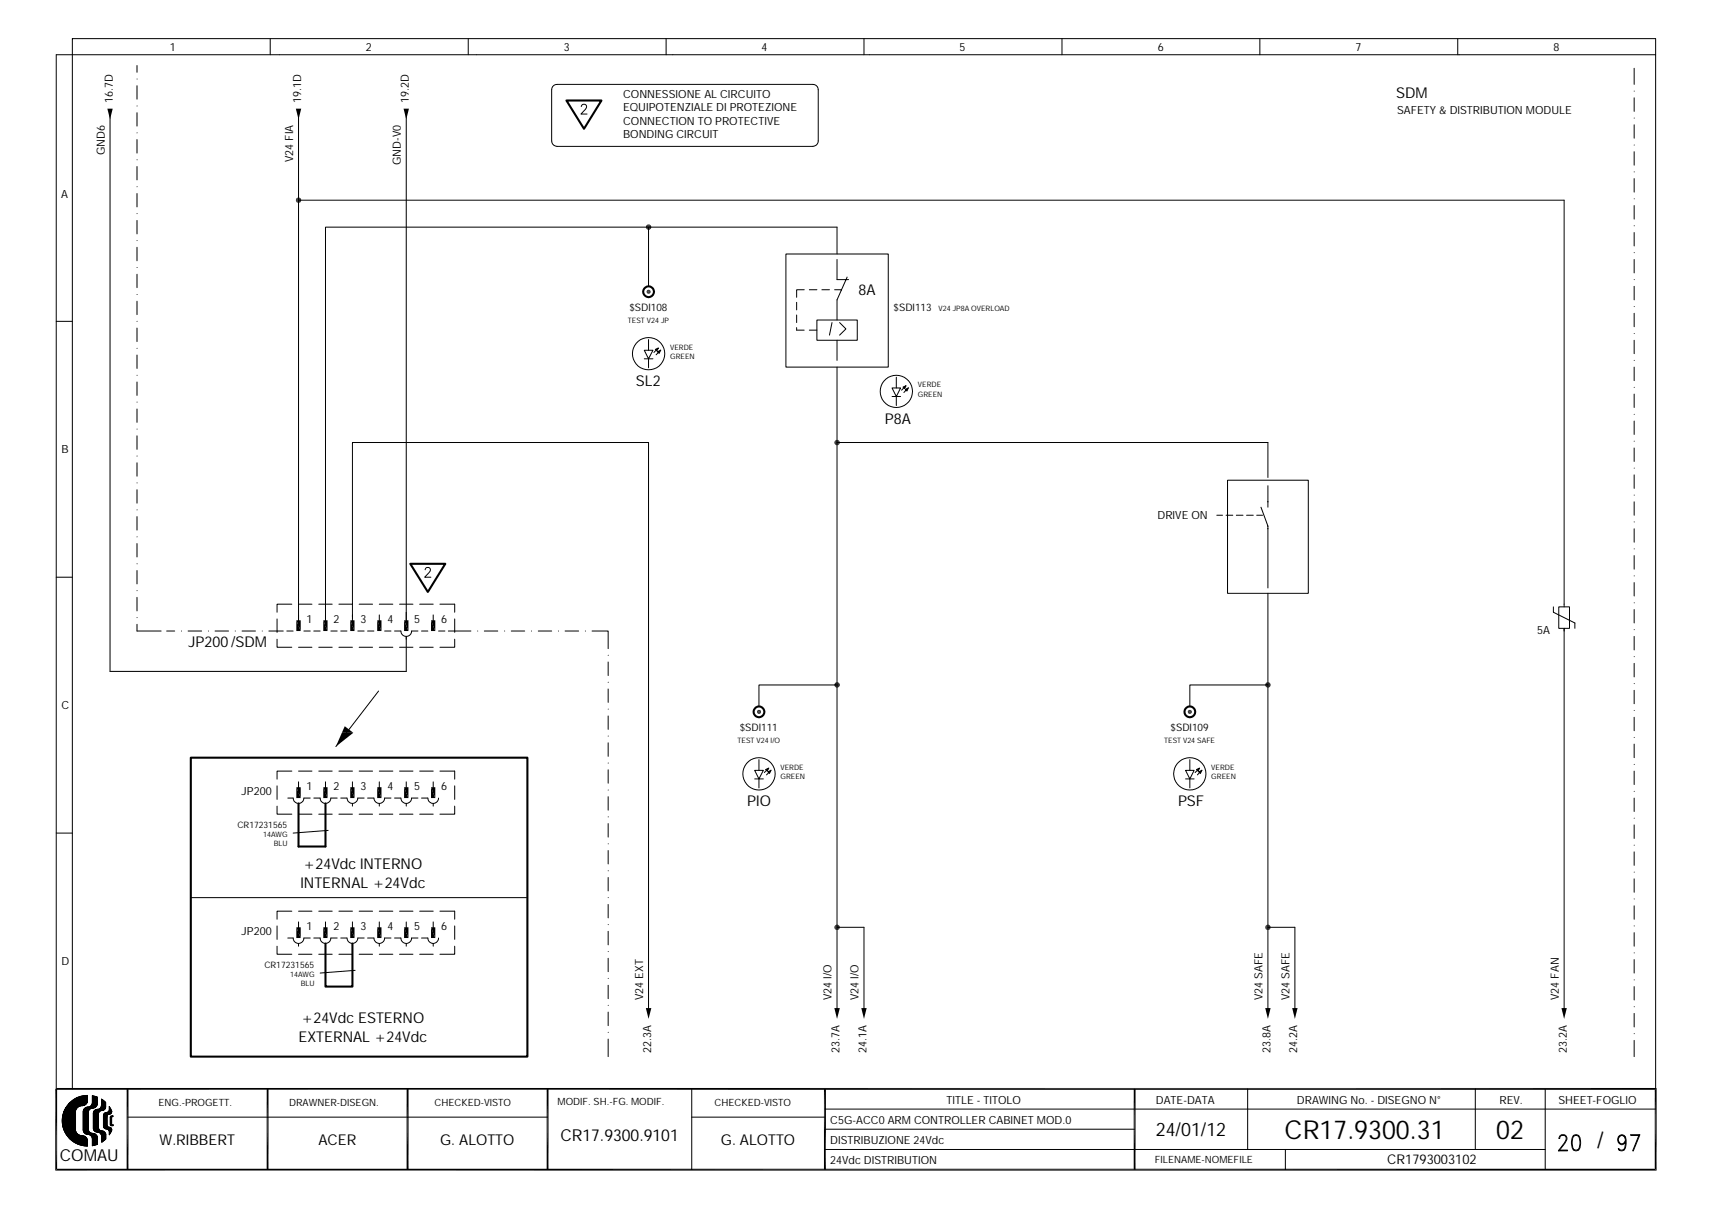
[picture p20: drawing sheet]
<svg xmlns="http://www.w3.org/2000/svg" width="297mm" height="210mm" viewBox="0 0 297 210" stroke-linecap="round" stroke-linejoin="round" font-family="sans-serif">
<defs><g id="words">
<g font-size="4.5">
<text x="222.9" y="197.5">CR17.9300.31</text>
<text x="259.6" y="197.5">02</text>
</g>
<text font-size="3.9" x="277.1" y="199.2">/</text>
<text font-size="3.2" x="200.5" y="197.1">24/01/12</text>
<g font-size="2.9">
<text x="10.4" y="201.5">COMAU</text>
<text x="97.2" y="198">CR17.9300.9101</text>
</g>
<g font-size="2.6">
<text x="242.3" y="17">SDM</text>
<text x="149" y="51.1">8A</text>
<text x="110.3" y="67">SL2</text>
<text x="153.5" y="73.5">P8A</text>
<text x="32.7" y="112.3">JP200/SDM</text>
<text x="129.6" y="139.8">PIO</text>
<text x="204.4" y="139.8">PSF</text>
<text x="52.1" y="154.1">INTERNAL +24Vdc</text>
<text x="52.6" y="150.8">+24Vdc INTERNO</text>
<text x="52.2" y="177.5">+24Vdc ESTERNO</text>
<text x="51.8" y="180.7">EXTERNAL +24Vdc</text>
<text x="27.7" y="198.7">W.RIBBERT</text>
<text x="55.2" y="198.7">ACER</text>
<text x="76.4" y="198.7">G. ALOTTO</text>
<text x="125.1" y="198.7">G. ALOTTO</text>
</g>
<text font-size="2.3" x="240.7" y="202">CR1793003102</text>
<g font-size="1.9">
<text x="29.4" y="8.8">1</text>
<text x="63.5" y="8.8">2</text>
<text x="97.8" y="8.8">3</text>
<text x="132.1" y="8.8">4</text>
<text x="166.5" y="8.8">5</text>
<text x="200.9" y="8.8">6</text>
<text x="235.2" y="8.8">7</text>
<text x="269.5" y="8.8">8</text>
<text x="19.6" y="17.8" transform="rotate(-90 19.6 17.8)">16.7D</text>
<text x="52.3" y="17.8" transform="rotate(-90 52.3 17.8)">19.1D</text>
<text x="71" y="17.8" transform="rotate(-90 71 17.8)">19.2D</text>
<text x="108.1" y="17">CONNESSIONE AL CIRCUITO</text>
<text x="108.1" y="19.3">EQUIPOTENZIALE DI PROTEZIONE</text>
<text x="108.1" y="21.6">CONNECTION TO PROTECTIVE</text>
<text x="108.1" y="24">BONDING CIRCUIT</text>
<text x="242.4" y="19.8">SAFETY &amp; DISTRIBUTION MODULE</text>
<text x="18.2" y="26.9" transform="rotate(-90 18.2 26.9)">GND6</text>
<text x="50.9" y="28.1" transform="rotate(-90 50.9 28.1)">V24 FIA</text>
<text x="69.6" y="28.6" transform="rotate(-90 69.6 28.6)">GND-V0</text>
<text x="10.6" y="34.3">A</text>
<text x="10.7" y="78.6">B</text>
<text x="200.8" y="90.1">DRIVE ON</text>
<text x="53.2" y="108.1">1</text>
<text x="57.9" y="108.1">2</text>
<text x="62.5" y="108.1">3</text>
<text x="67.2" y="108.1">4</text>
<text x="71.9" y="108.1">5</text>
<text x="76.6" y="108.1">6</text>
<text x="266.7" y="109.9">5A</text>
<text x="10.6" y="123">C</text>
<text x="41.9" y="138">JP200</text>
<text x="53.2" y="137">1</text>
<text x="57.9" y="137">2</text>
<text x="62.5" y="137">3</text>
<text x="67.2" y="137">4</text>
<text x="71.9" y="137">5</text>
<text x="76.6" y="137">6</text>
<text x="53.2" y="161.3">1</text>
<text x="57.9" y="161.3">2</text>
<text x="62.5" y="161.3">3</text>
<text x="67.2" y="161.3">4</text>
<text x="71.9" y="161.3">5</text>
<text x="76.6" y="161.3">6</text>
<text x="10.7" y="167.4">D</text>
<text x="41.9" y="162.3">JP200</text>
<text x="111.6" y="173.5" transform="rotate(-90 111.6 173.5)">V24 EXT</text>
<text x="144.3" y="173.5" transform="rotate(-90 144.3 173.5)">V24 I/O</text>
<text x="149" y="173.5" transform="rotate(-90 149 173.5)">V24 I/O</text>
<text x="219.1" y="173.5" transform="rotate(-90 219.1 173.5)">V24 SAFE</text>
<text x="223.7" y="173.5" transform="rotate(-90 223.7 173.5)">V24 SAFE</text>
<text x="270.4" y="173.5" transform="rotate(-90 270.4 173.5)">V24 FAN</text>
<text x="113" y="182.6" transform="rotate(-90 113 182.6)">22.3A</text>
<text x="145.7" y="182.6" transform="rotate(-90 145.7 182.6)">23.7A</text>
<text x="150.3" y="182.6" transform="rotate(-90 150.3 182.6)">24.1A</text>
<text x="220.4" y="182.6" transform="rotate(-90 220.4 182.6)">23.8A</text>
<text x="225.1" y="182.6" transform="rotate(-90 225.1 182.6)">24.2A</text>
<text x="271.8" y="182.6" transform="rotate(-90 271.8 182.6)">23.2A</text>
<text x="164.2" y="191.5">TITLE - TITOLO</text>
<text x="200.6" y="191.5">DATE-DATA</text>
<text x="225" y="191.5">DRAWING No. - DISEGNO N°</text>
<text x="260.2" y="191.5">REV.</text>
<text x="270.4" y="191.5">SHEET-FOGLIO</text>
<text x="144.1" y="195">C5G-ACC0 ARM CONTROLLER CABINET MOD.0</text>
<text x="144.1" y="198.5">DISTRIBUZIONE 24Vdc</text>
<text x="144.1" y="202">24Vdc DISTRIBUTION</text>
</g>
<g font-size="1.8">
<text x="109.2" y="53.9">$SDI108</text>
<text x="155" y="53.9">$SDI113</text>
<text x="128.4" y="126.8">$SDI111</text>
<text x="203.1" y="126.8">$SDI109</text>
</g>
<g font-size="1.7">
<text x="27.5" y="191.9">ENG.-PROGETT.</text>
<text x="50.2" y="191.9">DRAWNER-DISEGN.</text>
<text x="75.4" y="191.9">CHECKED-VISTO</text>
<text x="96.7" y="191.7">MODIF. SH.-FG. MODIF.</text>
<text x="124" y="191.9">CHECKED-VISTO</text>
<text x="200.4" y="201.7">FILENAME-NOMEFILE</text>
</g>
<g font-size="1.5">
<text x="41.2" y="143.6">CR17231565</text>
<text x="45.9" y="167.9">CR17231565</text>
</g>
<g font-size="1.3">
<text x="162.8" y="53.9">V24 JP8A OVERLOAD</text>
<text x="108.9" y="56">TEST V24 JP</text>
<text x="116.3" y="60.7">VERDE</text>
<text x="116.3" y="62.3">GREEN</text>
<text x="159.3" y="67.2">VERDE</text>
<text x="159.3" y="68.8">GREEN</text>
<text x="128" y="128.9">TEST V24 I/O</text>
<text x="202" y="128.9">TEST V24 SAFE</text>
<text x="135.4" y="133.5">VERDE</text>
<text x="135.4" y="135.2">GREEN</text>
<text x="210.2" y="133.5">VERDE</text>
<text x="210.2" y="135.2">GREEN</text>
<text x="45.7" y="145.2">14AWG</text>
<text x="47.5" y="146.8">BLU</text>
<text x="50.3" y="169.5">14AWG</text>
<text x="52.2" y="171.1">BLU</text>
</g>
</g></defs>
<g fill="#000">
<path d="M18.6 18.9h1l-.5 1.8zM51.3 34.7l.9 .2h-.8zM51.3 34.7h1l-.1 .2zM51.4 34.6l.9 .1h-1zM51.4 34.6h.8l.1 .1zM51.4 34.9l.7 .2h-.6zM51.4 34.9h.8l-.1 .2zM51.5 34.4l.7 .2h-.8zM51.5 34.4h.6l.1 .2zM51.5 35.1l.5 .1zM51.5 35.1h.6zM51.5 34.4h.6z"/>
<path d="M51.6 34.3l.5 .1zM51.6 35.2h.4zM51.3 18.9h1l-.5 1.8zM51.6 34.3h.4zM70 18.9h1l-.5 1.8zM112.1 39.4l.9 .2h-.9zM112.1 39.4h.9v.2zM112.1 39.2l.9 .2h-.9zM112.1 39.2h.9v.2zM112.1 39.6l.8 .1h-.7zM112.1 39.6h.9l-.1 .1zM112.2 39.1l.8 .1h-.9z"/>
<path d="M112.2 39.1h.7l.1 .1zM112.2 39.7l.5 .1zM112.2 39.7h.7l-.2 .1zM112.2 39.1l.2-.1 .5 .1zM112.4 39l.5 .1zM112.4 39.8h.3zM112.4 39h.3zM112.2 50.6h.3l-.3 .2zM112.2 50.4l.3 .2h-.3zM112.2 50.8l.3-.2-.1 .3zM112.2 50.4l.2-.1 .1 .3zM112.5 50.6v.4l-.1-.1z"/>
<path d="M112.4 50.3h.1v.3zM112.5 50.6l.2 .3-.2 .1zM112.5 50.3h.2l-.2 .3zM112.5 50.6l.3 .2-.1 .1zM112.7 50.3l.1 .1-.3 .2zM112.5 50.6h.4l-.1 .2zM112.5 50.6l.3-.2 .1 .2zM113.7 60.6l.5-.2-.2 .5zM114.1 61l.5-.3-.2 .6zM144.8 76.8l.9 .2h-.9zM144.8 76.8h.9v.2zM144.8 76.6l.9 .2h-.9z"/>
<path d="M144.8 76.6h.9v.2zM144.8 77l.8 .1h-.7zM144.8 77h.9l-.1 .1zM144.9 76.4l.8 .2h-.9zM144.9 76.4h.7l.1 .2zM144.9 77.1l.5 .1zM144.9 77.1h.7l-.2 .1zM144.9 76.4l.2-.1 .5 .1zM145.1 76.3l.5 .1zM145.1 77.2h.3zM145.1 76.3h.3zM156.7 67.2l.5-.3-.2 .5z"/>
<path d="M157.1 67.6l.5-.3-.2 .5zM51.4 107.6l.8 1.9h-.8zM51.4 107.6h.8v1.9zM56.1 107.6l.7 1.9h-.7zM56.1 107.6h.7v1.9zM60.8 107.6l.7 1.9h-.7zM60.8 107.6h.7v1.9zM65.4 107.6l.8 1.9h-.8zM65.4 107.6h.8v1.9zM70.1 107.6l.8 1.9h-.8zM70.1 107.6h.8v1.9zM74.8 107.6l.7 1.9h-.7z"/>
<path d="M74.8 107.6h.7v1.9zM144.8 118.8l.9 .2h-.9zM144.8 118.8h.9v.2zM144.8 118.6l.9 .2h-.9zM144.8 118.6h.9v.2zM144.8 119l.8 .1h-.7zM144.8 119h.9l-.1 .1zM144.9 118.5l.8 .1h-.9zM144.9 118.5h.7l.1 .1zM144.9 119.1l.5 .1zM144.9 119.1h.7l-.2 .1zM144.9 118.5l.2-.1 .5 .1z"/>
<path d="M145.1 118.4l.5 .1zM145.1 119.2h.3zM145.1 118.4h.3zM219.5 118.8l.9 .2h-.8zM219.5 118.8h1l-.1 .2zM219.6 118.6l.9 .2h-1zM219.6 118.6h.8l.1 .2zM219.6 119l.7 .1h-.7zM219.6 119h.8l-.1 .1zM219.6 118.5l.8 .1h-.8zM219.6 118.5h.7l.1 .1zM219.6 119.1l.6 .1z"/>
<path d="M219.6 119.1h.7l-.1 .1zM219.6 118.5l.2-.1 .5 .1zM219.8 118.4l.5 .1zM219.8 119.2h.4zM219.8 118.4h.4zM51.4 136.6l.8 1.8h-.8zM51.4 136.6h.8v1.8zM56.1 136.6l.7 1.8h-.7zM56.1 136.6h.7v1.8zM59.3 127.1h2l-3 2.4zM59.8 126l1.5 1.1h-2zM60.8 136.6l.7 1.8h-.7z"/>
<path d="M60.8 136.6h.7v1.8zM65.4 136.6l.8 1.8h-.8zM65.4 136.6h.8v1.8zM70.1 136.6l.8 1.8h-.8zM70.1 136.6h.8v1.8zM74.8 136.6l.7 1.8h-.7zM74.8 136.6h.7v1.8zM131.3 123.5h.4l-.3 .2zM131.4 123.3l.3 .2h-.4zM131.4 123.7l.3-.2-.2 .3zM131.5 123.2l.2 .3-.3-.2zM131.7 123.5v.3h-.2z"/>
<path d="M131.5 123.2l.2-.1v.4zM131.7 123.5l.2 .3h-.2zM131.7 123.1l.2 .1-.2 .3zM131.7 123.5l.3 .2-.1 .1zM131.9 123.2l.1 .1-.3 .2zM131.7 123.5h.3v.2zM131.7 123.5l.3-.2v.2zM132.9 133.5l.5-.3-.3 .6zM133.3 133.9l.5-.3-.3 .5zM206.1 123.5h.3l-.3 .2zM206.1 123.3l.3 .2h-.3zM206.1 123.7l.3-.2-.1 .3z"/>
<path d="M206.1 123.3l.2-.1 .1 .3zM206.4 123.5v.3h-.1zM206.3 123.2l.1-.1v.4zM206.4 123.5l.2 .3h-.2zM206.4 123.1l.2 .1-.2 .3zM206.4 123.5l.3 .2-.1 .1zM206.6 123.2l.1 .1-.3 .2zM206.4 123.5h.4l-.1 .2zM206.4 123.5l.3-.2 .1 .2zM207.6 133.5l.5-.3-.2 .6zM208 133.9l.5-.3-.2 .5zM51.4 160.9l.8 1.8h-.8z"/>
<path d="M51.4 160.9h.8v1.8zM56.1 160.9l.7 1.8h-.7zM56.1 160.9h.7v1.8zM60.8 160.9l.7 1.8h-.7zM60.8 160.9h.7v1.8zM65.4 160.9l.8 1.8h-.8zM65.4 160.9h.8v1.8zM70.1 160.9l.8 1.8h-.8zM70.1 160.9h.8v1.8zM74.8 160.9l.7 1.8h-.7zM74.8 160.9h.7v1.8zM112.1 174.9h.9l-.5 1.9z"/>
<path d="M144.8 160.9l.9 .2h-.9zM144.8 160.9h.9v.2zM144.8 160.7l.9 .2h-.9zM144.8 160.7h.9v.2zM144.8 161.1l.8 .1h-.7zM144.8 161.1h.9l-.1 .1zM144.9 160.5l.8 .2h-.9zM144.9 160.5h.7l.1 .2zM144.9 161.2l.5 .1zM144.9 161.2h.7l-.2 .1zM144.9 160.5l.2-.1 .5 .1zM145.1 160.4l.5 .1z"/>
<path d="M145.1 161.3h.3zM144.8 174.9h.9l-.5 1.9zM145.1 160.4h.3zM149.4 174.9h1l-.5 1.9zM219.5 160.9l.9 .2h-.8zM219.5 160.9h1l-.1 .2zM219.6 160.7l.9 .2h-1zM219.6 160.7h.8l.1 .2zM219.6 161.1l.7 .1h-.7zM219.6 161.1h.8l-.1 .1zM219.6 160.5l.8 .2h-.8zM219.6 160.5h.7l.1 .2z"/>
<path d="M219.6 161.2l.6 .1zM219.6 161.2h.7l-.1 .1zM219.6 160.5l.2-.1 .5 .1zM219.8 160.4l.5 .1zM219.8 161.3h.4zM219.5 174.9h1l-.5 1.9zM219.8 160.4h.4zM224.2 174.9h.9l-.4 1.9zM270.9 174.9h.9l-.4 1.9z"/>
</g>
<g fill="none" stroke="#000" stroke-width=".17">
<path d="M19.1 19.3v97.2h51.4v-6.1M23.8 11.4v1.1M23.8 14.9v2.3M23.8 19.6v2.3M23.8 18.4h.1M23.8 13.7h.1M46.9 6.7v2.8M51.8 19.3v89.2M70.5 19.8v88.3M81.2 6.7v2.8M96.1 14.8l.5-.2h44.4a.91 .91 0 0 1 1 1v8.8a.94 .94 0 0 1-1 1h-44.4a.95 .95 0 0 1-.9-1v-8.8l.1-.3zM100.9 18.5l.3-.4h.3l.2 .2a.58 .58 0 0 1-.1 .7l-.8 .8h1.1"/>
<path d="M115.6 6.7v2.8M149.9 6.7v2.8M184.3 6.7v2.8M218.6 6.7v2.8M252.9 6.7v2.8M283.5 11.8v2.8M283.5 17v2.3M283.5 15.8h.1M287.3 9.5h-277.5v179.4M23.8 24.2v2.4M23.8 28.9v2.3M23.8 33.6v2.3"/>
<path d="M23.8 38.2v2.4M23.8 37.1h.1M23.8 32.4h.1M23.8 27.7h.1M23.8 23h.1M51.8 34.7h219.6v70.6M112.5 39.4v10.3M283.5 21.6v2.4M283.5 26.3v2.4M283.5 31v2.3M283.5 35.7v2.3M283.5 20.5h.1"/>
<path d="M283.5 25.2h.1M283.5 29.8h.1M283.5 34.5h.1M283.5 39.2h.1M9.8 55.7h2.8M23.8 42.9v2.3M23.8 47.6v2.3M23.8 52.3v2.3M23.8 56.9v2.4M23.8 55.7h.1M23.8 51.1h.1M23.8 46.4h.1"/>
<path d="M23.8 41.7h.1M112.5 58.9v1.9M136.4 44.1h17.7v19.6h-17.7zM138.2 52.4v1.4M138.2 54.6v1.4M138.2 56.8v.5h1.3M139.5 50.3h-1.3v1.3M140.4 50.3h1.3M140.4 57.3h1.3M141.7 55.5h7v3.5h-7zM142.6 50.3h1.3M144.4 56l-.5 2.1"/>
<path d="M144.8 50.3h1.2M145.2 44.1v-4.7h-88.7v68.2M145.2 45v3.5h2M145.2 59v3.5M145.7 56l1.1 1.1-1.1 1M147 48.1l-1.8 3.9v3.5M283.5 40.3v2.4M283.5 45v2.3M283.5 49.7v2.3M283.5 54.3v2.4M283.5 59v2.4M283.5 43.8h.1"/>
<path d="M283.5 48.5h.1M283.5 53.2h.1M283.5 57.9h.1M23.8 61.6v2.3M23.8 66.3v2.3M23.8 70.9v2.4M23.8 75.6v2.3M23.8 79.1h.1M23.8 74.4h.1M23.8 69.8h.1M23.8 65.1h.1M23.8 60.4h.1"/>
<path d="M111.8 60.8h1.5l-.8 1.4zM111.8 62.2h1.5M112.5 62.2v1.6M113.7 60.6l.5-.2-.2 .5zM113.8 60.7l-.3 .4M114.1 61l.5-.3-.2 .6zM114.2 61.1l-.4 .4M145.2 76.8h74.8v6M145.2 63.7v111.2M154.8 67.3h1.5l-.8 1.5zM154.8 68.8h1.5M155.5 65.4v1.9"/>
<path d="M155.5 68.8v1.6M156.7 67.2l.5-.3-.2 .5zM156.8 67.3l-.4 .4M157.1 67.6l.5-.3-.2 .5zM157.2 67.7l-.4 .4M283.5 63.7v2.3M283.5 68.4v2.3M283.5 73v2.4M283.5 77.7v2.3M283.5 62.5h.1M283.5 67.2h.1M283.5 71.9h.1"/>
<path d="M283.5 76.5h.1M23.8 80.3v2.3M23.8 85v2.3M23.8 89.6v2.4M23.8 94.3v2.3M23.8 99v2.3M23.8 97.8h.1M23.8 93.1h.1M23.8 88.4h.1M23.8 83.8h.1M73.8 98.8l.3-.4h.3l.2 .2a.56 .56 0 0 1-.2 .7l-.7 .8h1.1M211.1 89.4h1"/>
<path d="M212.7 89.4h1.2M213 83.3h14v19.6h-14zM214.5 89.4h1.2M216.3 89.4h1.1M218 89.4h1.1M218.8 88l1.2 3.3v10.7M220 84.3v3.7M283.5 82.4v2.3M283.5 87.1v2.3M283.5 91.7v2.4M283.5 96.4v2.3M283.5 81.2h.1"/>
<path d="M283.5 85.9h.1M283.5 90.5h.1M283.5 95.2h.1M283.5 99.9h.1M9.8 100.1h2.8M23.8 108.3v1.2h4.2M23.8 103.6v2.4M23.8 107.1h.1M23.8 102.5h.1M28.9 109.5h1.4M31.5 109.5h.1M32.6 109.5h2.4"/>
<path d="M36.2 109.5h.1M37.3 109.5h2.3M40.8 109.5h.1M42 109.5h2.3M45.5 109.5h.1M46.7 109.5h2.4M48.1 110.9v1.4h2.5M48.1 107.4v2.3M49.8 109.5h1.1M50.6 104.8h-2.5v1.4M51.8 112.3h2.3M51.8 104.8h2.3"/>
<path d="M52.7 109.5h1.1M54.4 109.5h1.1M55.3 112.3h2.3M55.3 104.8h2.3M56.5 106.7v1.8M57.4 109.5h1.1M58.8 112.3h2.4M58.8 104.8h2.4M59.1 109.5h1.1M61.2 107.1v-30.3h51.3v98.1M61.2 106.7v1.8M62.1 109.5h1.1"/>
<path d="M62.3 112.3h2.3M62.3 104.8h2.3M63.8 109.5h1.1M65.7 119.9l-7.4 9.6M65.8 112.3h2.4M65.8 104.8h2.4M65.8 106.7v1.8M66.7 109.5h1.1M68.5 109.5h1.1a.93 .93 0 0 0 .9 .9 .93 .93 0 0 0 .9-.9h1.1M69.3 112.3h2.3M69.3 104.8h2.3M72.8 112.3h2.4"/>
<path d="M72.8 104.8h2.4M73.1 109.5h1.1M75.2 106.7v1.8M76.1 109.5h1.1M76.3 104.8h2.6v1.4M77.8 109.5h3.9M78.9 110.9v1.4h-2.6M78.9 107.4v2.3M82.9 109.5h.1M84 109.5h2.4M87.5 109.5h.1M88.7 109.5h2.3"/>
<path d="M92.2 109.5h.1M93.4 109.5h2.3M96.9 109.5h.1M98 109.5h2.4M101.6 109.5h.1M102.7 109.5h2.8v3M105.5 113.7h.1M105.5 114.8v2.4M105.5 119.5v2.3M105.5 118.4h.1M145.2 118.8h-13.5v3.7M220 118.8h-13.6v3.7"/>
<path d="M220 102.9v72.9M269.5 105.3v.9l3.7 1.9v.9M270.4 105.3h1.9v3.7h-1.9zM271.4 109v66.3M283.5 101.1v2.3M283.5 105.7v2.4M283.5 110.4v2.3M283.5 115.1v2.3M283.5 119.8v2.3M283.5 104.6h.1M283.5 109.2h.1M283.5 113.9h.1"/>
<path d="M283.5 118.6h.1M48.1 139.8v1.4h2.5M48.1 136.3v2.4M49.9 138.4h1a.93 .93 0 0 0 .9 1 .93 .93 0 0 0 .9-1h1.1M50.6 133.8h-2.5v1.4M51.8 135.6v1.9M51.8 139.4v.4M51.8 133.8h2.3M54.4 138.4h1.1a.93 .93 0 0 0 1 1 .93 .93 0 0 0 .9-1h1.1M55.3 133.8h2.3M56.5 135.6v1.9M56.5 139.4v.4"/>
<path d="M58.8 133.8h2.4M59.1 138.4h1.1a.94 .94 0 0 0 .9 1 .94 .94 0 0 0 1-1h1.1M61.2 135.6v1.9M61.2 139.4v.4M62.3 133.8h2.3M63.8 138.4h1.1a.93 .93 0 0 0 .9 1 .93 .93 0 0 0 .9-1h1.1M65.8 135.6v1.9M65.8 139.4v.4M65.8 133.8h2.4M68.5 138.4h1.1a.93 .93 0 0 0 .9 1 .93 .93 0 0 0 .9-1h1.1M69.3 133.8h2.3M70.5 135.6v1.9"/>
<path d="M70.5 139.4v.4M72.8 133.8h2.4M73.1 138.4h1.1a.93 .93 0 0 0 1 1 .93 .93 0 0 0 .9-1M75.2 135.6v1.9M75.2 139.4v.4M76.3 133.8h2.6v1.4M78.9 139.8v1.4h-2.6M78.9 136.3v2.4M105.5 124.2v2.3M105.5 128.9v2.3M105.5 133.5v2.4M105.5 138.2v2.3"/>
<path d="M105.5 123h.1M105.5 127.7h.1M105.5 132.4h.1M105.5 137h.1M130.9 133.6h1.5l-.7 1.5zM130.9 135.1h1.5M131.7 131.8v1.8M131.7 135.1v1.6M132.9 133.5l.5-.3-.3 .6zM133 133.6l-.4 .4M133.3 133.9l.5-.3-.3 .5zM133.4 134l-.4 .4"/>
<path d="M205.7 133.6h1.5l-.8 1.5zM205.7 135.1h1.5M206.4 131.8v1.8M206.4 135.1v1.6M207.6 133.5l.5-.3-.2 .6zM207.8 133.6l-.5 .4M208 133.9l.5-.3-.2 .5zM208.1 134l-.3 .4M283.5 124.4v2.4M283.5 129.1v2.3M283.5 133.8v2.3M283.5 138.4v2.4"/>
<path d="M283.5 123.2h.1M283.5 127.9h.1M283.5 132.6h.1M283.5 137.3h.1M9.8 144.5h2.8M33.1 155.7h58.4M50.6 158.1h-2.5v1.4M51.8 159.9v1.9M51.8 141.2h2.3M51.8 158.1h2.3M55.3 141.2h2.3M55.3 158.1h2.3"/>
<path d="M56.5 159.9v1.9M56.9 144.1l-6 .4M58.8 141.2h2.4M58.8 158.1h2.4M61.2 159.9v1.9M62.3 141.2h2.3M62.3 158.1h2.3M65.8 159.9v1.9M65.8 141.2h2.4M65.8 158.1h2.4M69.3 141.2h2.3M69.3 158.1h2.3"/>
<path d="M70.5 159.9v1.9M72.8 141.2h2.4M72.8 158.1h2.4M75.2 159.9v1.9M76.3 158.1h2.6v1.4M105.5 155.7h.1M105.5 142.9v2.3M105.5 147.5v2.4M105.5 152.2v2.4M105.5 156.9v2.3M105.5 141.7h.1M105.5 146.4h.1"/>
<path d="M105.5 151.1h.1M283.5 143.1v2.4M283.5 147.8v2.3M283.5 152.5v2.3M283.5 157.1v2.4M283.5 141.9h.1M283.5 146.6h.1M283.5 151.3h.1M283.5 155.9h.1M48.1 164.1v1.4h2.5M48.1 160.6v2.4M49.9 162.7h1a.93 .93 0 0 0 .9 1 .93 .93 0 0 0 .9-1h1.1"/>
<path d="M51.8 163.7v.4M51.8 165.5h2.3M54.4 162.7h1.1a.93 .93 0 0 0 1 1 .93 .93 0 0 0 .9-1h1.1M55.3 165.5h2.3M56.5 163.7v.4M58.8 165.5h2.4M59.1 162.7h1.1a.94 .94 0 0 0 .9 1 .94 .94 0 0 0 1-1h1.1M61.2 163.7v.4M61.6 168.3l-6.1 .5M62.3 165.5h2.3M63.8 162.7h1.1a.93 .93 0 0 0 .9 1 .93 .93 0 0 0 .9-1h1.1M65.8 163.7v.4"/>
<path d="M65.8 165.5h2.4M68.5 162.7h1.1a.93 .93 0 0 0 .9 1 .93 .93 0 0 0 .9-1h1.1M69.3 165.5h2.3M70.5 163.7v.4M72.8 165.5h2.4M73.1 162.7h1.1a.93 .93 0 0 0 1 1 .93 .93 0 0 0 .9-1M75.2 163.7v.4M78.9 164.1v1.4h-2.6M78.9 160.6v2.4M105.5 161.6v2.3M105.5 166.2v2.4M105.5 170.9v2.3"/>
<path d="M105.5 175.6v2.3M105.5 160.4h.1M105.5 165.1h.1M105.5 169.7h.1M105.5 174.4h.1M105.5 179.1h.1M145.2 160.9h4.7v14.4M220 160.9h4.7v14.4M283.5 161.8v2.3M283.5 166.5v2.3M283.5 171.1v2.4M283.5 175.8v2.4"/>
<path d="M283.5 160.6h.1M283.5 165.3h.1M283.5 170h.1M283.5 174.6h.1M283.5 179.3h.1M10.8 194l2.4 2.4M10.8 194.9l3.9 3.9M10.8 193.8l2.3 2.3M10.8 195.1l3.7 3.6M10.9 193.7l2.2 2.3-1.3 1.2M10.9 193.4l2.2 2.2M10.9 195.5l3.2 3.2"/>
<path d="M10.9 193.3l2.2 2.1M11 193.1l2.1 2.2M11 195.7l2.9 2.9M11 193l2.1 2.1M11.1 192.9l2 2M11.1 196l2.5 2.5M11.1 192.8l2 2-1.8 1.7M11.2 192.6l1.9 2M11.2 192.5l1.9 1.9M11.3 192.4l1.8 1.8M11.3 192.3l1.8 1.7M11.4 192.2l1.7 1.7"/>
<path d="M11.4 196.7l1.5 1.5M11.5 192.1l1.6 1.6M11.5 192l1.6 1.5M11.6 191.9l1.5 1.5M11.7 191.8l1.4 1.4M11.8 191.7l1.3 1.3M11.8 191.6l1.3 1.2M11.9 191.5l1.2 1.2M12 191.4l1.1 1.1M12.1 191.3l1.1 1.1M12.2 191.2l1.1 1.1M12.2 191.2l-.2 .2"/>
<path d="M12.3 191.1l1.1 1.1M12.4 191.1l1 1M12.4 191l1.1 1.1M12.6 188.9v-182.2h274.7v182.2M12.6 190.9l1 1.1M12.7 190.8l1 1.1M12.7 190.8l1.2 1.1M12.8 190.7l1.2 1.1M12.9 190.7l-1.5 1.4M13 190.6l1.1 1.2M13.1 190.6l1.2 1.2M13.1 196.2a1.39 1.39 0 0 0 1.5 .9 .83 .83 0 0 1 .6 .8"/>
<path d="M13.1 195.5l-1.5 1.5M13.1 195.3l-1.6 1.6M13.1 195.1l-1.6 1.7M13.1 195l-1.7 1.7M13.1 194.6l-1.8 1.8M13.1 194.4l-1.9 1.9 2.1 2.1 1.3-1.3M13.1 194.3l-1.9 1.9M13.1 194.1l-2 2M13.1 193.9l-2 2.1M13.1 193.8l-2.1 2M13.1 193.6l-2.1 2.1M13.1 193.4l-2.2 2.2"/>
<path d="M13.1 193.2l-2.2 2.2M13.1 193.1l-2.2 2.2 3.4 3.4 .9-.8M13.1 192.9l-2.2 2.2M13.1 192.7l-2.3 2.3M13.1 195.6l-1.4 1.5M13.1 195.8l-1.4 1.4M13.1 196.2l-1.2 1.2M13.1 196.3l-1.1 1.1M13.2 190.5l1.3 1.3M13.2 192.4l-2.4 2.4M13.2 196.4l-1.1 1.1M13.3 196.5l-1.1 1.1"/>
<path d="M13.3 196.6l-1 1.1-.4-.4M13.4 196.7l-1 1.1M13.4 190.4l1.3 1.3M13.5 196.8l-1.1 1M13.5 190.3l1.3 1.3M13.6 190.3l-2.5 2.5M13.6 196.8l-1 1.1M13.7 190.3l1.2 1.3M13.7 196.9l1.5 1.4M13.7 196.9l-1.1 1.1M13.8 190.3l1.2 1.2M13.8 190.2l-2.8 2.9"/>
<path d="M13.9 196.9l-1.2 1.2M13.9 190.2l1.2 1.2M14 197l1.2 1.2M14 197l-1.2 1.1M14.1 190.2l1 1M14.1 190.2l-3.2 3.1M14.1 197l-1.1 1.2M14.2 197l1 1M14.2 190.1l1 1M14.3 197l-1.2 1.3M14.4 197l.8 .8M14.4 196a.77 .77 0 0 0 .8 .8"/>
<path d="M14.4 194.9l.9 .8M14.4 195.2l1 .9-.6 .6M14.4 195.6l2.5 2.4M14.4 195.9l.9 .9M14.4 194.3l.9 .9M14.4 194.2l.9 .8M14.4 194l.9 .9M14.4 193.8l.9 .9M14.4 193.1l.9 .9M14.4 193l.9 .8M14.4 192.8l.9 .9M14.4 193.3l.9 .9"/>
<path d="M14.4 193.5l.9 .9M14.4 193.7l.9 .8M14.4 194.5l.9 .9M14.4 194.7l.9 .9M14.4 195l.9 .9M14.4 195.7l1.2 1.2M14.4 196.1l.8 .7M14.5 197l-1.3 1.3M14.5 192.7l.8 .8M14.5 190.1l.7 .7M14.5 192.5l.8 .8M14.5 190.1l-3.7 3.7"/>
<path d="M14.6 197.1l.5 .5M14.6 192.4l.7 .8M14.6 191.8l-1.3-1.3-2.1 2M14.6 190.1l.6 .5M14.6 192.3l.7 .7M14.7 197.1l-1.3 1.3M14.7 190l-3.9 4M14.7 192.2l.6 .6M14.8 190l.4 .4M14.8 197.2l-1.3 1.3M14.8 192.2l.6 .5M14.9 192.1l-.4 .4"/>
<path d="M14.9 190l-4.1 4.2 4.4 4.3M14.9 197.3l-1.2 1.2M14.9 192.1l.5 .5M14.9 190l.3 .3M15 197.4l-1.2 1.2M15 197.5l-1.1 1.1M15.1 192.1l.4 .4M15.1 197.6l-1 1.1M15.1 192.1l-.6 .6M15.1 191.2l-.5 .6M15.2 191l-.8 .8M15.2 197.7l-1 1"/>
<path d="M15.2 190.9a1 1 0 0 1-1.2 .9 1.16 1.16 0 0 0-.9 .9v3.5M15.2 190.9v-.9a4.4 4.4 0 0 0-4.4 4.4 4.4 4.4 0 0 0 4.4 4.4v-.9M15.2 197.9h.1M15.2 190.8l-1 1M15.2 190.6l-1.2 1.2M15.2 190.5l-1.5 1.5M15.2 190.3l-4.4 4.4 4.1 4.1M15.2 190.1l-4.4 4.4 4.3 4.3 .1-.1M15.2 190.1l-.1-.1-4.3 4.3 4.4 4.4M15.2 190.9l-.9-.8-3.4 3.4 2.2 2.3M15.2 198l-.7 .7M15.2 198.2l-.6 .6"/>
<path d="M15.2 198.4l-.4 .4M15.2 198.6l-.3 .2M15.2 192a.85 .85 0 0 0-.8 .8v3.2M15.2 196.8a.8 .8 0 0 1 .8 .8v1.1M15.2 192l.4 .4M15.3 195.8a.77 .77 0 0 0 .8 .8M15.3 193.3l-.9 .8M15.3 193.1l-.9 .9M15.3 193.4l-.9 .9M15.3 193.6l-.9 .9M15.3 193.8l-.9 .8M15.3 193.9l-.9 .9"/>
<path d="M15.3 194.3l-.9 .9M15.3 194.5l-.9 .8 2.5 2.5M15.3 194.6l-.9 .9M15.3 195.5l-.8 .8 .4 .4M15.3 195.7l-.7 .7M15.3 194.8l-.9 .9M15.3 194.1l-.9 .9M15.3 195l-.9 .8M15.3 195.1l-.9 .9M15.3 195.3l-.8 .9M15.3 195.8l-.7 .7M15.3 192.9l-.9 .9"/>
<path d="M15.3 192l-.9 .9M15.3 196l-.6 .6M15.4 192.7l-1 .9M15.4 192l.3 .3M15.4 196.3l-.5 .4M15.5 196.4l-.4 .4M15.5 192l.3 .3M15.6 192l-1.2 1.1M15.6 196.4l-.4 .4M15.7 196.5l-.3 .3M15.7 191.9l.4 .3M15.8 196.5l1.1 1.2"/>
<path d="M15.8 196.6l-.3 .2M15.8 191.8l.5 .4M15.9 191.7l.5 .5 .4-.4M15.9 196.6l-.3 .3M15.9 197.2l1 1M16 191.6l.5 .5M16 196.6l.9 .9M16 191.4l.6 .6M16 190.1l.9 .8M16 197.6l.9 .9M16 197.8l.8 .8 .1-.2M16 198.2l.5 .4 .4-.4"/>
<path d="M16 198.3l.4 .4M16 191.3l.7 .7M16 191.1l.8 .7M16 197.5l.9 .9M16 198l.6 .6M16 198.7h.1M16 190.9l.8 .8M16 190.8l.9 .8M16 190.6l.9 .8M16 190.4l.9 .9M16 190.2l.9 .9M16.1 196.6a.8 .8 0 0 1 .8 .8v1.1"/>
<path d="M16.1 196.6l-.4 .4M16.1 192.2a.8 .8 0 0 0-.8 .8v2.8M16.2 193.1v2.6a.77 .77 0 0 0 .9 .7 .73 .73 0 0 1 .5 .7v1.1l.8-.6-.1-1-.2-.3-.4-.1M16.2 193.2a.8 .8 0 0 1 .9-.8l.5-.4v-1.3l.7 .5v1l-.2 .3-.8 .3-.2 .3v2.5M16.2 195.8l.6 .6 .4-.4M16.2 195.6l.8 .8 .3-.3M16.2 194.9l.9 .9M16.2 194.7l.9 .9M16.2 193.7l.9 .9M16.2 193.4l.9 .8M16.2 195.2l2.2 2.2M16.2 196.6l.7 .7"/>
<path d="M16.2 193.5l.9 .9M16.2 193.9l.9 .9-.9 .9M16.2 195.4l1.1 1.1 .3-.3M16.2 194l.9 .9M16.2 194.2l.9 .9M16.2 194.4l.9 .9M16.2 194.6l.9 .8M16.2 195.1l2.2 2.1M16.2 193.2l.9 .8M16.2 190.1l-.2 .2M16.2 193l.9 .9M16.2 192.9l.9 .8"/>
<path d="M16.3 196l.3 .3M16.3 196.6l-.5 .5M16.3 190.1l.6 .7M16.3 192.8l.3-.3 .5 .6M16.3 192.8l.8 .7M16.3 190.2l-.3 .3M16.4 196.7l-.5 .5M16.4 192.7l.7 .7M16.4 196.7l.4 .4-.8 .8M16.5 192.6l.6 .6M16.5 196.7l-.5 .6M16.6 196.8l-.6 .6"/>
<path d="M16.6 190.2l-.6 .6M16.7 196.9l-.7 .6M16.7 192.5l.5 .4M16.8 197l-.8 .7M16.8 192.5l-.6 .6M16.8 192.4l.5 .4M16.9 190.3l-.9-.2v1.2a.77 .77 0 0 1-.8 .7M16.9 190.3v1.1a.76 .76 0 0 1-.8 .8M16.9 191.5l-.7 .7M16.9 191.3l-.9 .9-.4-.3M16.9 190.8l-2.5 2.5M16.9 190.7l-1 .9"/>
<path d="M16.9 190.5l-.9 .8M16.9 190.3l-.9 .9M16.9 191.2l-1.2 1.1M16.9 191l-2.5 2.4M16.9 190.4l-.2-.1-.7 .7M16.9 190.6l-.4-.4-.5 .5M16.9 197.2l-.9 .9M16.9 198.5l-.9 .2M16.9 198l-.7 .7-.2-.2M16.9 197.4l-.9 .8M16.9 197.5l-.9 .9M16.9 197.7l-.9 .9"/>
<path d="M16.9 197.9l-.9 .8M17.1 195.6l.2 .5 .4 .1M17.1 193.8l-.9 .8M17.1 193.9l-.9 .9M17.1 194.1l-.9 .9M17.1 195l-.9 .8M17.1 195.3l-.8 .8M17.1 195.5l-.7 .7M17.1 193.6l-.9 .9M17.1 195.1l-.9 .9M17.1 194.6l-.9 .9M17.1 194.4l-.9 .9"/>
<path d="M17.1 194.3l-.9 .8M17.1 193.4l-.9 .9M17.1 193.2l-.9 .9M17.1 195.6l-.6 .7M17.1 195.8l-.5 .5M17.1 196.4l.3-.3 1 1M17.1 192.4l.3 .3M17.1 193l-.9 .9M17.2 195.9l-.5 .5M17.3 192.8l-.3-.4-.8 .8M17.4 192.3l.3 .4M17.4 196.6l.5-.4 .4 .5"/>
<path d="M17.4 192.2l.5 .4M17.5 192.1l.5 .5M17.6 192.7l-.3-.4-1.1 1.1M17.6 192l.5 .5M17.6 191.8l.6 .6M17.6 191.3l.7 .7M17.6 191.1l.7 .8M17.6 191l.7 .7M17.6 197.5l.4 .4M17.6 197.2l.6 .6M17.6 197.4l.5 .4M17.6 197.7l.3 .3"/>
<path d="M17.6 197.9l.2 .1M17.7 190.7l-.1 .1 .7 .7M17.7 196.2l.7 .7M17.7 196.2l-.3 .3M17.8 190.8l.5 .6M17.8 190.8l-.2 .2M17.9 190.9l-.3 .2M17.9 193.4l.7 .6-.7 .6 .7 .6M17.9 193.5l.7 .7M18 193.4l.3-.4 .4 .4M18 190.9l-.4 .4M18 196.3l-.5 .4 .9 .9"/>
<path d="M18 193.3l.6 .5-.7 .6 .7 .6-.6 .6M18.1 193.2l.5 .4-.7 .6 .7 .6-.6 .7 .3 .3M18.1 191l-.5 .5 .7 .7M18.1 196.3l-.5 .6M18.2 193.1l.4 .4M18.2 191.1l-.6 .6 .7 .6M18.2 196.4l-.6 .6 .7 .7M18.3 191.2l-.7 .6M18.3 196.5l-.7 .7M18.3 196.6l-.7 .7M18.3 191.3l-.8 .8M18.3 191.4l-2.1 2.2"/>
<path d="M18.3 191.6l-2.1 2.2M18.3 192.1l-.5 .5M18.3 191.8l-.9 .9M18.3 192l-.6 .7M18.4 196.7h.1M18.4 197.5l-.7 .6-.1-.1M18.4 196.8l-.8 .7M18.4 196.9l-.8 .8M18.4 197.1l-.8 .7M18.4 197.3l-.8 .7M18.4 193l.4 .3M18.5 193l-.6 .6"/>
<path d="M18.6 194.3l-.7 .6 1.4 1.4M18.6 194.1l-.7 .7 1.4 1.4M18.6 195.2l-.5 .5M18.6 193l.3 .3M18.6 195.3l-.4 .4M18.7 195.4l-.4 .4M18.7 192.9l.3 .4M18.8 195.5l-.4 .3M18.8 192.8l.4 .4M18.9 195.6l-.3 .2M18.9 192.8l.4 .3M18.9 195.6l.5 .4"/>
<path d="M18.9 192.7l.4 .3-.2 .2M19 192.5a.91 .91 0 0 1-.9 .6l-.2 .4v1.8a.57 .57 0 0 0 .7 .6l.3 .2 .1 .7M19 192.5v-.5l.4 .8-.1 .4-.6 .2-.1 .3v1.6l.7 .4 .1 .3-.4 .8M19 196.5l.1 .1M19 196.3l.2 .2M19 192.5l.4 .4M19 192.3l.4 .4M19 192.1l.2 .3M19 192h.1M19 196.8h.1M19 192.1v.1M19 195.6l-.3 .3"/>
<path d="M19.1 192.2l-.1 .2M19.1 195.6l.3 .2M19.1 193.9v1.2l.3 .2h.2v-.2M19.1 194.4l.3 .2M19.1 194.2l.3 .3M19.1 195.1l.2 .2 .2-.2M19.1 194.7l.3 .3M19.1 194.6l.3 .2M19.1 194.9l.4 .4 .1-.2M19.1 194l.3 .3M19.1 193.9l.3 .2M19.2 195.6l-.4 .4"/>
<path d="M19.2 192.3l-.2 .2M19.2 196.4l-.2 .3M19.2 192.4l-1.3 1.3 .7 .6M19.3 192.5l-1.4 1.4 .7 .6-.7 .6 1.3 1.3M19.3 195.7l-.4 .4M19.3 192.7l-1.4 1.4 .7 .6-.7 .6 .6 .5M19.3 195.8l-.4 .4M19.4 193.8v1.3h.2M19.4 193.8l.2-.2a.33 .33 0 0 0-.5 .3M19.4 193.9l-.3 .2M19.4 194.6l-.3 .2M19.4 195.1l-.2 .1"/>
<path d="M19.4 194.9l-.3 .2M19.4 196.1l-.4 .4M19.4 193.6l.1 .1M19.4 194.4l-.3 .2M19.4 194.2l-.3 .2M19.4 194l-.3 .3M19.4 194.7l-.3 .3M19.4 193.8l-.2-.2v.1l.2 .2M19.4 192.8l-.5 .5M19.4 195.9l-.4 .4M19.5 193.6l-.4 .3M19.5 193.6h.1"/>
<path d="M19.5 195.1l.1 .1M19.6 193.6l-.1 .1M22.1 193.8h72.9M105.5 180.2v3.1M120 188.9v14M120 193.8h23.1M143.1 199.4h125M143.1 192.4h144.2M143.1 195.9h53.8M216.5 188.9v10.5M223 199.4v3.5M256 188.9v10.5"/>
<path d="M268.1 188.9v14M270.5 199.5h1.5v.1h-1.6l1-1.3a.83 .83 0 0 0 0-1.3l-.7 .1-.1 .4h-.1l.2-.5 .7-.2a.69 .69 0 0 1 .3 1.1l-1.2 1.7M273 197l.6-.2a1.3 1.3 0 0 1 .6 1.6l-.1 .7-.2 .4-.3 .1-.6-.1a2.5 2.5 0 0 1 0-2.5zM273 199.4l.3 .1 .6-.1M273 197.1l.3-.1 .6 .1M273.1 197a2.49 2.49 0 0 0 0 2.5M273.8 197a2.49 2.49 0 0 1 0 2.5M280.8 197.9l.2 .4 .3 .1 .5-.1 .2-.4M280.8 197.5l.2-.4 .3-.1 .5 .1 .2 .4M280.9 199.4l.3 .1 .6-.1M281.2 197a.82 .82 0 0 0-.4 .7 .82 .82 0 0 0 .4 .7M281.6 197l.3 .2a2.89 2.89 0 0 1-.2 2.3"/>
<path d="M282 198.2a.68 .68 0 0 1-.6 .4 .68 .68 0 0 1-.6-.4 .79 .79 0 0 1 .1-1.2 .79 .79 0 0 1 1.1 .2 3 3 0 0 1-.2 2.3 .65 .65 0 0 1-1-.3l.2 .3M282 197.8l-.1 .4-.3 .2M283.5 180.5v2.8M284.4 196.8l-1.1 2.8h.1l1.1-2.8h-1.6v.2h1.5"/>
<circle cx="112.5" cy="61.4" r="2.81"/>
<circle cx="155.5" cy="67.9" r="2.81"/>
<circle cx="131.7" cy="134.2" r="2.81"/>
<circle cx="206.4" cy="134.2" r="2.8"/>
</g>
<g fill="none" stroke="#000" stroke-width=".36">
<path d="M98.3 17.4h6.1l-3.1 4.9zM71.2 97.8h6.1l-3.1 4.9zM33.1 131.4h58.4v51.9h-58.4zM51.8 139.4v7.4h4.7v-7.4M56.5 163.7v7.4h4.7v-7.4"/>
<circle cx="112.5" cy="50.6" r=".94"/>
<circle cx="131.7" cy="123.5" r=".94"/>
<circle cx="206.4" cy="123.5" r=".94"/>
</g>
<path d="M22.1 188.9v14M46.4 188.9v14M95 188.9v14M196.9 188.9v14M287.3 188.7v14.4M287.4 188.9h-277.6l-.1 14.2M9.6 202.9h277.8" fill="none" stroke="#000" stroke-width=".32"/>
<path d="M70.7 188.9v14M143.1 188.9v14" fill="none" stroke="#000" stroke-width=".34"/>
<use href="#words"/>
</svg>
